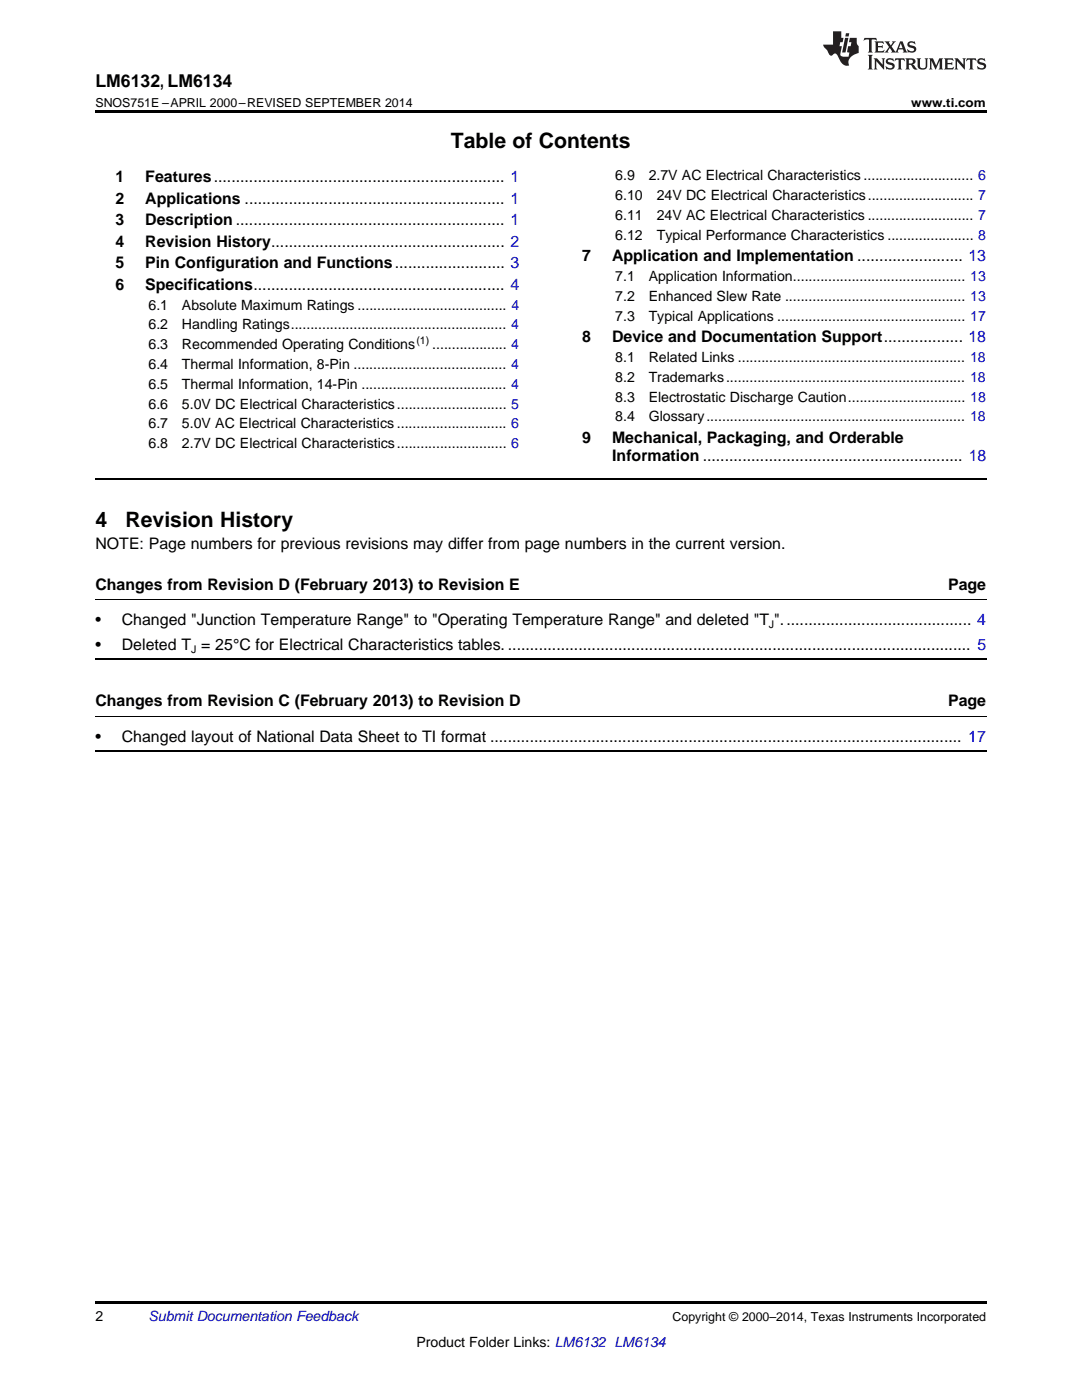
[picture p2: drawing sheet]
<svg xmlns="http://www.w3.org/2000/svg" width="216mm" height="279mm" viewBox="0 0 216 279" stroke-linecap="round" stroke-linejoin="round" font-family="sans-serif">
<defs><g id="words">
<g font-size="4.2">
<text x="90" y="29.6">Table of Contents</text>
<text x="19" y="105.2">4</text>
<text x="25" y="105.2">Revision History</text>
</g>
<text font-size="3.5" x="19" y="17.3">LM6132, LM6134</text>
<g font-size="3.2">
<text x="23" y="36.3">1</text>
<text x="23" y="40.6">2</text>
<text x="29" y="36.3">Features.................................................................. 1</text>
<text x="29" y="40.6">Applications ........................................................... 1</text>
<text x="23" y="44.9">3</text>
<text x="29" y="44.9">Description ............................................................. 1</text>
<text x="23" y="49.2">4</text>
<text x="23" y="53.6">5</text>
<text x="29" y="49.2">Revision History..................................................... 2</text>
<text x="29" y="53.6">Pin Configuration and Functions......................... 3</text>
<text x="116.2" y="52.1">7</text>
<text x="122.1" y="52.1">Application and Implementation ........................ 13</text>
<text x="23" y="57.9">6</text>
<text x="29" y="57.9">Specifications......................................................... 4</text>
<text x="116.2" y="68.3">8</text>
<text x="122.1" y="68.3">Device and Documentation Support.................. 18</text>
<text x="116.2" y="88.4">9</text>
<text x="122.1" y="88.4">Mechanical, Packaging, and Orderable</text>
<text x="122.2" y="91.9">Information ........................................................... 18</text>
<text x="19" y="109.5">NOTE: Page numbers for previous revisions may differ from page numbers in the current version.</text>
<text x="19" y="117.7">Changes from Revision D (February 2013) to Revision E</text>
<text x="189.2" y="117.7">Page</text>
<text x="19" y="124.7">•</text>
<text x="24.3" y="124.7">Changed &quot;Junction Temperature Range&quot; to &quot;Operating Temperature Range&quot; and deleted &quot;T &quot;........................................... 4</text>
<text x="19" y="129.6">•</text>
<text x="24.3" y="129.6">Deleted T = 25°C for Electrical Characteristics tables. ......................................................................................................... 5</text>
<text x="19" y="140.9">Changes from Revision C (February 2013) to Revision D</text>
<text x="189.2" y="140.9">Page</text>
<text x="19" y="148">•</text>
<text x="24.3" y="148">Changed layout of National Data Sheet to TI format ........................................................................................................... 17</text>
</g>
<g font-size="2.8">
<text x="122.8" y="36">6.9</text>
<text x="129.4" y="36">2.7V AC Electrical Characteristics ............................ 6</text>
<text x="122.8" y="39.9">6.10</text>
<text x="131" y="39.9">24V DC Electrical Characteristics........................... 7</text>
<text x="122.8" y="43.9">6.11</text>
<text x="122.8" y="47.8">6.12</text>
<text x="131" y="43.9">24V AC Electrical Characteristics ........................... 7</text>
<text x="131" y="47.8">Typical Performance Characteristics ...................... 8</text>
<text x="122.8" y="56.1">7.1</text>
<text x="129.4" y="56.1">Application Information............................................ 13</text>
<text x="29.6" y="61.8">6.1</text>
<text x="29.6" y="65.8">6.2</text>
<text x="36.3" y="61.8">Absolute Maximum Ratings ...................................... 4</text>
<text x="36.3" y="65.8">Handling Ratings....................................................... 4</text>
<text x="122.8" y="60">7.2</text>
<text x="122.8" y="64">7.3</text>
<text x="129.4" y="60">Enhanced Slew Rate .............................................. 13</text>
<text x="129.4" y="64">Typical Applications ................................................ 17</text>
<text x="29.6" y="69.7">6.3</text>
<text x="36.3" y="69.7">Recommended Operating Conditions</text>
<text x="86.3" y="69.7">................... 4</text>
<text x="29.6" y="73.7">6.4</text>
<text x="29.6" y="77.6">6.5</text>
<text x="36.3" y="73.7">Thermal Information, 8-Pin ....................................... 4</text>
<text x="36.3" y="77.6">Thermal Information, 14-Pin ..................................... 4</text>
<text x="122.8" y="72.2">8.1</text>
<text x="122.8" y="76.2">8.2</text>
<text x="129.4" y="72.2">Related Links .......................................................... 18</text>
<text x="129.4" y="76.2">Trademarks............................................................. 18</text>
<text x="29.6" y="81.6">6.6</text>
<text x="36.3" y="81.6">5.0V DC Electrical Characteristics............................ 5</text>
<text x="122.8" y="80.2">8.3</text>
<text x="129.4" y="80.2">Electrostatic Discharge Caution.............................. 18</text>
<text x="29.6" y="85.5">6.7</text>
<text x="29.6" y="89.5">6.8</text>
<text x="36.3" y="85.5">5.0V AC Electrical Characteristics ............................ 6</text>
<text x="36.3" y="89.5">2.7V DC Electrical Characteristics............................ 6</text>
<text x="122.8" y="84.1">8.4</text>
<text x="129.4" y="84.1">Glossary.................................................................. 18</text>
<text x="19" y="263.6">2</text>
<text x="83.1" y="268.9">Product Folder Links: LM6132 LM6134</text>
</g>
<text font-size="2.8" fill="#0000c8" x="29.6" y="263.6">Submit Documentation Feedback</text>
<g font-size="2.5">
<text x="19" y="21.4">SNOS751E –APRIL 2000–REVISED SEPTEMBER 2014</text>
<text x="181.8" y="21.4">www.ti.com</text>
<text x="134.2" y="263.6">Copyright © 2000–2014, Texas Instruments Incorporated</text>
</g>
<g font-size="2.1">
<text x="83.1" y="68.6">(1)</text>
<text x="153.4" y="125.3">J</text>
<text x="38.1" y="130.3">J</text>
</g>
</g></defs>
<path d="M19 22h177.8v.5h-177.8zM19 259.7h177.8v.5h-177.8z" fill="#000"/>
<path d="M19 95.6h177.8M19 131.6h177.8M19 149.9h177.8" fill="none" stroke="#000" stroke-width=".35"/>
<path d="M19 119.7h177.8M19 143h177.8" fill="none" stroke="#000" stroke-width=".2"/>
<g fill="#231f20">
<path d="M172.5 7.6l-.1 .5 .4-.2h.6v.1v2.1l-.2 .4h.9l-.2-.4v-2.1l.1-.1h.5l.5 .2-.2-.5zM174.5 8.3l.2 .3v1.5l-.2 .4h1.8l.2-.6a1.04 1.04 0 0 1-1.3 .2v-.7h.6l.3 .2v-.6l-.3 .2h-.6v-.6l.8-.1 .4 .3-.2-.5zM176.5 8.3l.9 1.1-.9 1.1h.8l-.2-.2 .4-.7 .5 .7-.2 .2h1.5l-.2-.2 .2-.4h.9l.1 .4-.2 .2h1l-.3-.3-.7-1.9h-.5l-.9 2-.8-1 .9-1h-.8l.1 .3-.4 .5-.3-.6 .1-.2zM179.7 8.6l.4 1h-.7zM181.3 8.4a.63 .63 0 0 0-.2 .7 .63 .63 0 0 0 .6 .4l.6 .2 .1 .2a.75 .75 0 0 1-.7 .4 .75 .75 0 0 1-.6-.5l.1 .7 .1-.1a1.11 1.11 0 0 0 1.5-.6 1.13 1.13 0 0 0-1.2-.8l-.1-.4a1.04 1.04 0 0 1 1.2 .2l-.2-.5-.2 .1-.4-.2zM173.2 10.9l.2 .4v2.2l-.2 .4h1l-.3-.4v-2.2l.3-.4zM174.3 11.6l.3 .4v1.5l-.3 .4h.8l-.2-.4v-1.3l1.5 1.7v-1.9l.2-.4h-.7l.2 .4v.9l-1.1-1.3zM177 11.8a.62 .62 0 0 0-.2 .7 .62 .62 0 0 0 .6 .4l.6 .1 .1 .3a.76 .76 0 0 1-.7 .3 .76 .76 0 0 1-.7-.4l.2 .7 .1-.1a1.11 1.11 0 0 0 1.5-.6 1.13 1.13 0 0 0-1.2-.8l-.1-.4a1.04 1.04 0 0 1 1.2 .2l-.2-.6-.2 .1-.5-.1zM178.7 11.6l-.2 .6a.61 .61 0 0 1 .8-.3v1.6l-.2 .4h.9l-.2-.4v-1.6a.63 .63 0 0 1 .7 .3l-.1-.6zM180.6 11.6l.3 .4v1.5l-.3 .4h1l-.2-.2-.1-.8 .6 .2a.76 .76 0 0 0 1.2 .7l-1-1a.58 .58 0 0 0 .6-.5 .58 .58 0 0 0-.5-.6zM181.4 11.9h.1a.45 .45 0 0 1 .5 .1 .45 .45 0 0 1 .1 .5l-.8 .2zM182.9 11.6l.2 .2a2.17 2.17 0 0 0 .3 1.9 .99 .99 0 0 0 1.6-.6v-1.1l.2-.4h-.7l.2 .2a1.92 1.92 0 0 1-.2 1.8 .6 .6 0 0 1-.9-.5v-1.1l.2-.4zM185.4 11.6l.2 .4v1.5l-.2 .4h.7l-.2-.4v-1.4l.8 1.8 .8-1.8v1.4l-.2 .4h.9l-.2-.4v-1.5l.2-.4h-.8l-.6 1.5-.6-1.5zM188.4 11.6l.2 .4v1.5l-.2 .4h1.8l.1-.6a1.04 1.04 0 0 1-1.2 .1v-.6h.5l.4 .2v-.6l-.4 .2h-.5v-.7h.8l.3 .3-.1-.6zM190.5 11.6l.2 .4v1.5l-.2 .4h.7l-.2-.4v-1.3l1.5 1.7v-1.9l.2-.4h-.7l.2 .4v.9l-1.1-1.3zM192.9 11.6l-.1 .6a.61 .61 0 0 1 .7-.3l.1 1.6-.3 .4h1l-.3-.4 .1-1.6a.63 .63 0 0 1 .7 .3l-.1-.6zM195.2 11.8a.62 .62 0 0 0-.2 .7 .62 .62 0 0 0 .6 .4l.6 .1 .1 .3a.76 .76 0 0 1-.7 .3 .76 .76 0 0 1-.6-.4l.1 .7 .1-.1a1.11 1.11 0 0 0 1.6-.6 1.13 1.13 0 0 0-1.3-.8l-.1-.4a1.04 1.04 0 0 1 1.2 .2l-.1-.6-.2 .1-.5-.1z"/>
<path d="M166.2 6.3v2.6h-1.9v.4l.8 .9a.91 .91 0 0 0 1 .8 .56 .56 0 0 1 .5-.3 .56 .56 0 0 1 .5 .3l.4 .8a1.53 1.53 0 0 0 1.9 1.2 1.54 1.54 0 0 1 1-2.1l.9-.3v-1.4a1.52 1.52 0 0 1-.4-1.6h-1.3l-.2 .8h.5l-.2 .8h-.5l-.1 1v.2l.4 .1-.2 .8a1.93 1.93 0 0 1-1.6-.3l.3-1.8h-.5l.2-.8h.4l.2-.8h-.4v-1.3zM168.6 7.6l-.6 2.9h.7l.6-2.9zM168.8 6.6l-.1 .7h.6l.2-.7z"/>
</g>
<use href="#words"/>
</svg>
